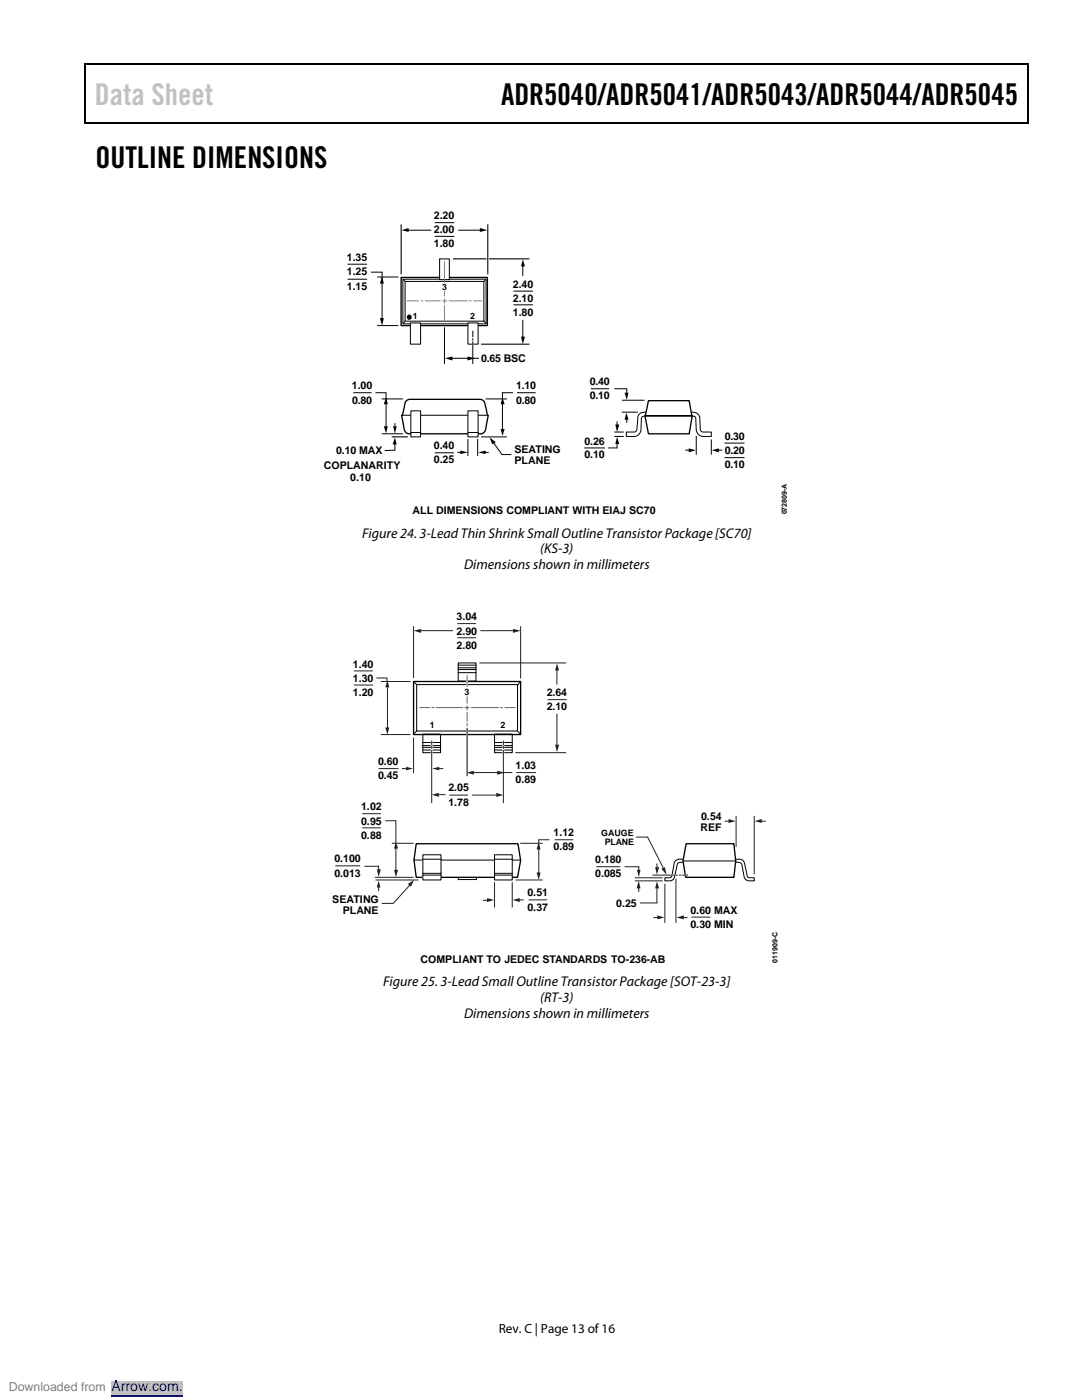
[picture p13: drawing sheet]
<svg xmlns="http://www.w3.org/2000/svg" width="216mm" height="279mm" viewBox="0 0 216 279" stroke-linecap="round" stroke-linejoin="round" font-family="sans-serif">
<defs><g id="words">
<text font-size="6" fill="#c1c1c1" x="18.9" y="21">Data Sheet</text>
<g font-size="6">
<text x="100" y="21">ADR5040/ADR5041/ADR5043/ADR5044/ADR5045</text>
<text x="19" y="33.6">OUTLINE DIMENSIONS</text>
</g>
<g font-size="2.8">
<text x="72.2" y="107.3">Figure 24. 3-Lead Thin Shrink Small Outline TransistorPackage [SC70]</text>
<text x="92.6" y="113.6">Dimensions shown in millimeters</text>
<text x="107.8" y="110.4">(KS-3)</text>
<text x="76.4" y="196.8">Figure 25. 3-Lead Small Outline TransistorPackage [SOT-23-3]</text>
<text x="92.6" y="203.2">Dimensions shown in millimeters</text>
<text x="107.8" y="200">(RT-3)</text>
</g>
<text font-size="2.8" fill="#00f" x="22.2" y="277.6">Arrow.com.</text>
<text font-size="2.6" x="99.5" y="266">Rev. C | Page 13 of 16</text>
<text font-size="2.5" fill="#808080" x="1.8" y="277.6">Downloaded from</text>
<g font-size="2.1">
<text x="86.6" y="43.7">2.20</text>
<text x="86.6" y="46.5">2.00</text>
<text x="69.2" y="52.2">1.35</text>
<text x="86.6" y="49.4">1.80</text>
<text x="69.2" y="55">1.25</text>
<text x="69.2" y="57.8">1.15</text>
<text x="102.3" y="57.4">2.40</text>
<text x="102.3" y="60.2">2.10</text>
<text x="102.3" y="63.1">1.80</text>
<text x="70.2" y="77.7">1.00</text>
<text x="96" y="72.3">0.65 BSC</text>
<text x="103" y="77.7">1.10</text>
<text x="117.7" y="76.9">0.40</text>
<text x="70.3" y="80.6">0.80</text>
<text x="103" y="80.6">0.80</text>
<text x="117.7" y="79.7">0.10</text>
<text x="86.6" y="89.6">0.40</text>
<text x="116.6" y="88.9">0.26</text>
<text x="144.6" y="87.9">0.30</text>
<text x="64.6" y="93.5">COPLANARITY</text>
<text x="67.1" y="90.7">0.10 MAX</text>
<text x="69.9" y="96">0.10</text>
<text x="86.6" y="92.5">0.25</text>
<text x="102.7" y="90.4">SEATING</text>
<text x="102.7" y="92.5">PLANE</text>
<text x="116.6" y="91.4">0.10</text>
<text x="144.6" y="90.7">0.20</text>
<text x="144.6" y="93.5">0.10</text>
<text x="82.3" y="102.6">ALL DIMENSIONS COMPLIANT WITH EIAJ SC70</text>
<text x="91.1" y="123.8">3.04</text>
<text x="91.1" y="126.6">2.90</text>
<text x="91.1" y="129.5">2.80</text>
<text x="70.4" y="133.2">1.40</text>
<text x="70.4" y="136.1">1.30</text>
<text x="70.4" y="138.9">1.20</text>
<text x="109.1" y="139">2.64</text>
<text x="109.1" y="141.8">2.10</text>
<text x="75.4" y="152.7">0.60</text>
<text x="75.4" y="155.5">0.45</text>
<text x="102.9" y="153.5">1.03</text>
<text x="72.1" y="161.7">1.02</text>
<text x="89.5" y="157.9">2.05</text>
<text x="89.5" y="160.8">1.78</text>
<text x="102.9" y="156.3">0.89</text>
<text x="72.1" y="164.6">0.95</text>
<text x="72.1" y="167.4">0.88</text>
<text x="110.5" y="166.9">1.12</text>
<text x="139.8" y="165.8">REF</text>
<text x="139.9" y="163.7">0.54</text>
<text x="66.7" y="172.1">0.100</text>
<text x="110.5" y="169.7">0.89</text>
<text x="118.8" y="172.3">0.180</text>
<text x="66.7" y="174.9">0.013</text>
<text x="105.3" y="178.9">0.51</text>
<text x="118.8" y="175.1">0.085</text>
<text x="66.3" y="180.2">SEATING</text>
<text x="68.4" y="182.3">PLANE</text>
<text x="105.3" y="181.7">0.37</text>
<text x="123" y="181.1">0.25</text>
<text x="137.8" y="182.3">0.60 MAX</text>
<text x="137.8" y="185.2">0.30 MIN</text>
<text x="83.9" y="192.1">COMPLIANT TO JEDEC STANDARDS TO-236-AB</text>
</g>
<g font-size="1.8">
<text x="92.7" y="138.6">3</text>
<text x="85.7" y="145.2">1</text>
<text x="99.9" y="145.3">2</text>
<text x="120" y="166.8">GAUGE</text>
<text x="120.7" y="168.6">PLANE</text>
</g>
<g font-size="1.7">
<text x="88.2" y="58">3</text>
<text x="82.4" y="63.6">1</text>
<text x="93.8" y="63.6">2</text>
</g>
<g font-size="1.4">
<text x="157" y="102.7" transform="rotate(-90 157 102.7)">072809-A</text>
<text x="155.1" y="192.2" transform="rotate(-90 155.1 192.2)">011909-C</text>
</g>
</g></defs>
<path d="M16.9 12.7h.2v1h-.2zM16.9 12.7h.2v.3h-.2zM82.5 12.7h.3v.3h-.3zM205.1 12.7h.2v1h-.2zM205.1 12.7h.2v.3h-.2zM16.9 24.4h.2v.3h-.2zM82.3 24.4h.2v.3h-.2zM205.1 24.4h.2v.3h-.2z" fill="#000"/>
<path d="M17 13.7v10.7M17.1 12.8h65.4M82.8 12.8h122.3M205.2 13.7v10.7M17.1 24.5h188" fill="none" stroke="#000" stroke-width=".25"/>
<path d="M80.3 82.9h17" fill="none" stroke="#000" stroke-width=".2"/>
<path d="M80.1 82.9l.5 2.5a1.14 1.14 0 0 0 1 1.2h14.3a1.09 1.09 0 0 0 1-1.2l.5-2.5M80.3 82.9l.5-2.2a1.01 1.01 0 0 1 1-1h14a1.05 1.05 0 0 1 1 1l.5 2.2" fill="none" stroke="#000" stroke-width=".26"/>
<path d="M82 82h1.9v5.2h-1.9z" fill="#fff" stroke="#000" stroke-width=".2"/>
<path d="M82 86.3h1.9" fill="none" stroke="#000" stroke-width=".2"/>
<path d="M93.4 82h2v5.2h-2z" fill="#fff" stroke="#000" stroke-width=".2"/>
<g fill="none" stroke="#000" stroke-width=".2">
<path d="M70.6 78.4h3.4M103.3 78.4h3.5M118 77.6h3.4M78.3 87.2h3M86.8 90.4h3.7M93.5 86.3h1.8M116.7 89.4h4M122.7 86.2h1.7M122.7 87.1h1.7M128.9 82.3a1.28 1.28 0 0 0-1.6 1.1l-.3 2.5-.4 .3h-1.6v.9h1.6a1.4 1.4 0 0 0 1.3-1.2l.1-2.6 .4-.2 .3-.1M138 82.3a1.35 1.35 0 0 1 1.6 1.1l.2 2.5 .5 .3h1.6v.9h-1.6a1.43 1.43 0 0 1-1.4-1.2l-.1-2.3a.5 .5 0 0 0-.6-.6M144.7 91.3h3.8"/>
<path d="M144.7 88.4h3.8"/>
</g>
<path d="M129.4 80h8.1l.5 3h-9.2zM128.7 83h9.4l-.6 3.6h-8.1z" fill="none" stroke="#000" stroke-width=".26"/>
<path d="M80 55.4h17.3v9.6h-17.3z" fill="#fff"/>
<path d="M80 55.4h17.3v9.6h-17.3z" fill="none" stroke="#000" stroke-width=".26"/>
<path d="M80.4 55.7h16.6v8.9h-16.6z" fill="#fff"/>
<path d="M80.4 55.7h16.6v8.9h-16.6zM80.5 55.8l.2 .3M96.9 55.8l-.4 .4" fill="none" stroke="#000" stroke-width=".2"/>
<path d="M80.8 56.2h15.7v7.9h-15.7z" fill="#fff"/>
<path d="M80.8 56.2h15.7v7.9h-15.7zM80.7 64.2l-.2 .3M96.5 64.1l.4 .4" fill="none" stroke="#000" stroke-width=".2"/>
<g fill="#fff" stroke="#000" stroke-width=".2">
<path d="M81.9 64.5h2v4.2h-2z"/>
<path d="M87.7 51.7h2v4.1h-2z"/>
<path d="M93.4 64.5h2v4.2h-2z"/>
</g>
<g fill="none" stroke="#000" stroke-width=".2">
<path d="M69.4 52.7h3.8M69.4 55.7h3.8M74 54.3h2.2v2.1M75.3 55.3h4.2M76.2 56.3v7.4M80 44.9v9.8M81.3 45.9h4.7M86.8 44.4h3.7M86.8 47.2h3.7M90.5 51.7h6.5M91.4 45.9h4.6M97.3 44.9v9.8"/>
<path d="M97.7 51.7h7.9M102.6 58.1h3.7M104.3 52.9v2.2M74.9 78.4h2.1v2.1M75.3 65h4.2M76.2 79.6h4.2M88.7 65.4v7.2M90 71.5h5.6M94.3 66.1v1.1M94.3 67.6v.3M94.3 68.2v4.4M96.1 68.7h9.5"/>
<path d="M96.9 79.6h4.2M102.4 78.4h-2.1v2.1M102.6 60.8h3.7M104.3 63.8v3.6M122.6 77.6h2.5v1M124.2 79.9h4.3M76.2 86.6h4.2M77 80.4v4.9M78.8 88.4v1.4l-2 .1M78.8 84.5v.8M91.3 90.3h.8M93.4 87.7v3.2"/>
<path d="M95.3 87.7v3.2M96 87.2h5.1M96.6 90.3h.9M98.4 88.2l1.8 2.5h1.8M100.3 80.4v5.5M123.1 84.2v.8M123.1 88.3v1.1h-1.7M124.2 82.3h3M125.1 83.5v.8M136.7 89.8h1M138.9 87.1v3.5M141.9 87.8v2.8"/>
<path d="M143.2 89.8h.9M82.7 136.2l.4 .4M83.1 136.6h20.2v9.3h-20.2zM91.4 134.2h3.6M91.4 133.6h3.6M91.4 133.3h3.6M91.4 132.7h3.6M91.4 132.3h3.6v3.6h-3.6zM103.8 136.1l-.4 .5M83.1 145.9l-.4 .4M84.4 148.2h3.5M84.4 148.8h3.5"/>
<path d="M84.4 149.2h3.5M84.4 149.7h3.5M84.4 146.5h3.5v3.7h-3.5zM98.7 148.2h3.5M98.7 148.8h3.5M98.7 149.2h3.5M98.7 149.7h3.5M98.7 146.5h3.5v3.7h-3.5zM103.4 146l.4 .5M91.4 174.8h3.7M91.4 174.7h3.7M91.4 174.6h3.7v.9h-3.7z"/>
</g>
<g fill="#000">
<path d="M76.2 55.1l.4 1.5h-.8zM80.1 45.9l1.4-.4v.8zM95.8 45.5l1.5 .4-1.5 .4zM104.3 51.8l.5 1.4h-.8zM75.8 63.5h.8l-.4 1.5zM88.8 71.5l1.5-.4v.8zM93.3 71.1l1.5 .4-1.5 .4zM104 67.2h.8l-.5 1.5zM124.6 78.4h.8l-.3 1.4zM76.6 85.1h.8l-.4 1.4zM77 79.3l.4 1.4h-.8zM78.4 85.1h.8l-.4 1.5z"/>
<path d="M78.8 87.3l.4 1.4h-.8zM91.9 89.9l1.5 .4-1.5 .3zM95.4 90.3l1.5-.4v.7zM97.7 87.3l1.2 .9-.7 .5zM99.9 85.6h.8l-.4 1.4zM100.3 79.3l.4 1.4h-.8zM122.8 84.7h.8l-.5 1.5zM123.1 87.2l.5 1.4h-.8zM125 82.3l.4 1.5h-.8zM137.4 89.5l1.4 .3-1.4 .5zM142 89.8l1.4-.3v.8z"/>
<circle cx="81.6" cy="63.3" r=".51"/>
</g>
<path d="M88.7 52.3v4M88.7 58.2v.9M88.7 59.7v.8M81.3 60h2.2M84.1 60h.3M84.9 60h2.9M88.3 60h.8M88.7 61v2.8M89.7 60h3.5M93.6 60h.4M94.5 60h1.6" fill="none" stroke="#808285" stroke-width=".2"/>
<path d="M94.3 68.4v.5" fill="none" stroke="#fff" stroke-width=".26"/>
<path d="M82.5 136h21.4v10.6h-21.4z" fill="none" stroke="#000" stroke-width=".26"/>
<path d="M83.1 168.4h20.3l.5 3.3-.6 3.4h-20.2l-.5-3.5z" fill="#fff"/>
<path d="M83.1 168.4h20.3l.5 3.3-.6 3.4h-20.2l-.5-3.5z" fill="none" stroke="#000" stroke-width=".26"/>
<path d="M82.6 171.6h21.2" fill="none" stroke="#000" stroke-width=".2"/>
<path d="M98.7 170.6h3.5v5h-3.5z" fill="#fff"/>
<path d="M98.7 171.5h3.5M98.7 174.3h3.5M98.7 174.6h3.5M98.7 170.6h3.5v5h-3.5z" fill="none" stroke="#000" stroke-width=".2"/>
<path d="M84.4 170.6h3.6v5h-3.6z" fill="#fff"/>
<path d="M84.4 171.5h3.6M84.4 174.3h3.6M84.4 174.6h3.6M84.4 170.6h3.6v5h-3.6zM136.3 171.5a1.4 1.4 0 0 0-1.8 .8l-.4 2.4a.56 .56 0 0 1-.7 .5h-.7v.6h.9a.96 .96 0 0 0 1-.9l.6-2.6 .6-.2h.6M136.4 171.8h10.4M146.8 171.5a1.46 1.46 0 0 1 1.6 .5l.8 3 .2 .1 1.1 .1v.6h-1a1.05 1.05 0 0 1-1-.9l-.5-2.4a1 1 0 0 0-1.2-.4" fill="none" stroke="#000" stroke-width=".2"/>
<path d="M136.9 168.4h9.5l.4 3.4-.4 3.3h-9.6l-.5-3.3z" fill="none" stroke="#000" stroke-width=".26"/>
<path d="M81.9 176.5l-3.4 3.8h-2.3" fill="none" stroke="#231f20" stroke-width=".2"/>
<path d="M81.4 176.4l1.2-.8-.6 1.3z" fill="#231f20"/>
<path d="M126.9 167.1h2.3l3.3 6.4" fill="none" stroke="#231f20" stroke-width=".2"/>
<path d="M132 173.4l.7-.3 .3 1.5z" fill="#231f20"/>
<path d="M95.7 132.3h17.3M102.8 150.2h10.2M111.1 142.5v6.4" fill="none" stroke="#231f20" stroke-width=".2"/>
<path d="M110.8 148.6h.8l-.5 1.5z" fill="#231f20"/>
<path d="M111.1 133.5v3" fill="none" stroke="#231f20" stroke-width=".2"/>
<path d="M111.1 132.4l.5 1.4h-.8z" fill="#231f20"/>
<path d="M70.6 133.9h3.8M70.6 136.7h3.8M82.5 125.1v10.1M91.3 124.5h3.7M91.3 127.3h3.7M95.9 125.9h6.8M103.9 125.1v10.2M109.3 139.6h3.8" fill="none" stroke="#231f20" stroke-width=".2"/>
<path d="M102.4 125.5l1.5 .4-1.5 .4z" fill="#231f20"/>
<path d="M83.8 125.9h6.5" fill="none" stroke="#231f20" stroke-width=".2"/>
<path d="M82.5 125.9l1.5-.4v.8z" fill="#231f20"/>
<path d="M86.1 148.2v2.2M100.4 148.2v2.2" fill="none" stroke="#fff" stroke-width=".35"/>
<path d="M75.5 153.4h4M86.1 147.9v.7M86.1 149v.3M86.1 149.8v10.4M89.7 158.7h3.7M94.3 158.7h5M100.4 147.9v.7M100.4 149v.3M100.4 149.8v10.4M103 154.2h4M66.9 172.8h4.9" fill="none" stroke="#231f20" stroke-width=".2"/>
<path d="M99 158.2l1.4 .5-1.4 .3z" fill="#231f20"/>
<path d="M87.3 158.6h1.5" fill="none" stroke="#231f20" stroke-width=".2"/>
<path d="M86.1 158.6l1.5-.4v.8z" fill="#231f20"/>
<path d="M93.2 135.7v1.1M93.2 145.2v2.2" fill="none" stroke="#fff" stroke-width=".35"/>
<path d="M93.2 134.9v2.1M93.2 139.1v1.2M83.8 141.2h1.9M86.2 141.2h.4M87.1 141.2h5.2M92.8 141.2h.8M93.2 140.9v.8M93.2 144.4v.4M93.2 142.2v1.8M94.1 141.2h5.4M99.9 141.2h.4M100.8 141.2h1.9" fill="none" stroke="#666" stroke-width=".2"/>
<path d="M93.2 145.4v9.4" fill="none" stroke="#000" stroke-width=".2"/>
<path d="M94.3 154.2h5.2" fill="none" stroke="#231f20" stroke-width=".2"/>
<g fill="#231f20">
<path d="M93.1 154.2l1.4-.4v.8z"/>
<path d="M99.2 153.8l1.5 .4-1.5 .4z"/>
</g>
<path d="M76 136h5.9M77.3 136.9v8.5M76 146.6h5.9M100.4 154.2h1.7" fill="none" stroke="#231f20" stroke-width=".2"/>
<g fill="#231f20">
<path d="M77.3 135.7l.4 1.5h-.8z"/>
<path d="M76.9 145.2h.8l-.4 1.4z"/>
</g>
<path d="M75.1 135.3h2.1v.8M79 169.1v4.8" fill="none" stroke="#231f20" stroke-width=".2"/>
<g fill="#231f20">
<path d="M79 167.9l.4 1.5h-.8z"/>
<path d="M78.6 173.6h.8l-.4 1.5z"/>
</g>
<path d="M72.7 172.9h2.8v.9M74.9 175.1h7.5M74.9 175.6h8.6M76.9 163.8h2.1v4.4M78.3 168.3h4.1" fill="none" stroke="#231f20" stroke-width=".2"/>
<path d="M75.2 173.5h.8l-.5 1.5z" fill="#231f20"/>
<path d="M75.5 176.9v.8" fill="none" stroke="#231f20" stroke-width=".2"/>
<path d="M75.5 175.7l.4 1.4h-.7z" fill="#231f20"/>
<path d="M96.5 179.7h.9M98.7 176.1v4.9M102.2 176.1v4.9" fill="none" stroke="#231f20" stroke-width=".2"/>
<path d="M97.2 179.2l1.4 .4-1.4 .4z" fill="#231f20"/>
<path d="M103.4 179.6h1" fill="none" stroke="#231f20" stroke-width=".2"/>
<path d="M102.3 179.6l1.4-.4v.8z" fill="#231f20"/>
<path d="M136.2 183.1h.9" fill="none" stroke="#231f20" stroke-width=".2"/>
<path d="M135 183.1l1.5-.4v.8z" fill="#231f20"/>
<path d="M130.5 183.1h.9" fill="none" stroke="#231f20" stroke-width=".2"/>
<path d="M131.2 182.7l1.4 .4-1.4 .4z" fill="#231f20"/>
<path d="M102.9 175.6h5.4M103.8 168.3h4.5M105.5 179.6h3.7M107.5 169.3v5.1M109.6 167.6h-2.1v.7M110.7 167.6h3.7M119 173h4.8M138 183h3.8" fill="none" stroke="#231f20" stroke-width=".2"/>
<g fill="#231f20">
<path d="M107.5 168l.4 1.5h-.8z"/>
<path d="M107.1 174.1h.8l-.4 1.5z"/>
</g>
<path d="M80.3 153.4h1M82.5 147.3v6.9" fill="none" stroke="#231f20" stroke-width=".2"/>
<path d="M81 153l1.4 .4-1.4 .3z" fill="#231f20"/>
<path d="M87.4 153.4h.9" fill="none" stroke="#231f20" stroke-width=".2"/>
<path d="M86.2 153.4l1.4-.4v.7z" fill="#231f20"/>
<path d="M124.6 173h2.9v.9M126.7 175.8h5.5M126.7 175.2h5.5" fill="none" stroke="#231f20" stroke-width=".2"/>
<path d="M127.1 173.6h.7l-.3 1.5z" fill="#231f20"/>
<path d="M127.5 177v.9" fill="none" stroke="#231f20" stroke-width=".2"/>
<path d="M127.5 175.8l.3 1.5h-.8z" fill="#231f20"/>
<path d="M131.1 177v3.2h-3.4" fill="none" stroke="#231f20" stroke-width=".2"/>
<path d="M131.1 175.9l.4 1.4h-.8z" fill="#231f20"/>
<path d="M131.1 172.4v.9" fill="none" stroke="#231f20" stroke-width=".2"/>
<path d="M130.7 173.1h.8l-.4 1.5z" fill="#231f20"/>
<path d="M132.7 176.4v7.8M134.9 175.4v8.8M151.7 163.9h1" fill="none" stroke="#231f20" stroke-width=".2"/>
<path d="M150.6 163.9l1.4-.5v.8z" fill="#231f20"/>
<path d="M144.7 163.9h.9" fill="none" stroke="#231f20" stroke-width=".2"/>
<path d="M145.4 163.4l1.4 .5-1.4 .3z" fill="#231f20"/>
<path d="M72.3 162.4h3.7M72.3 165.2h3.7M130.3 174.6h4.8M135.6 174.6h.2M136.2 174.6h1M146.9 162.8v6.2M150.5 162.8v11.7" fill="none" stroke="#231f20" stroke-width=".2"/>
<path d="M133.8 174.6h3.5" fill="none" stroke="#fff" stroke-width=".26"/>
<path d="M0 276.9h70.6" fill="none" stroke="#fff" stroke-width="2.5" stroke-linecap="butt"/>
<path d="M22.2 275.6h14.3v2.6h-14.3z" fill="#c0c0c0"/>
<path d="M22.2 278.6h14.3" fill="none" stroke="#00f" stroke-width=".2"/>
<path d="M0 276.9h70.6" fill="none" stroke="#fff" stroke-width="2.5" stroke-linecap="butt"/>
<path d="M22.2 275.6h14.3v2.6h-14.3z" fill="#c0c0c0"/>
<path d="M22.2 278.6h14.3" fill="none" stroke="#00f" stroke-width=".2"/>
<path d="M0 276.9h70.6" fill="none" stroke="#fff" stroke-width="2.5" stroke-linecap="butt"/>
<path d="M22.2 275.6h14.3v2.6h-14.3z" fill="#c0c0c0"/>
<path d="M22.2 278.6h14.3" fill="none" stroke="#00f" stroke-width=".2"/>
<path d="M0 276.9h70.6" fill="none" stroke="#fff" stroke-width="2.5" stroke-linecap="butt"/>
<path d="M22.2 275.6h14.3v2.6h-14.3z" fill="#c0c0c0"/>
<path d="M22.2 278.6h14.3" fill="none" stroke="#00f" stroke-width=".2"/>
<path d="M0 276.9h70.6" fill="none" stroke="#fff" stroke-width="2.5" stroke-linecap="butt"/>
<path d="M22.2 275.6h14.3v2.6h-14.3z" fill="#c0c0c0"/>
<path d="M22.2 278.6h14.3" fill="none" stroke="#00f" stroke-width=".2"/>
<path d="M0 276.9h70.6" fill="none" stroke="#fff" stroke-width="2.5" stroke-linecap="butt"/>
<path d="M22.2 275.6h14.3v2.6h-14.3z" fill="#c0c0c0"/>
<path d="M22.2 278.6h14.3" fill="none" stroke="#00f" stroke-width=".2"/>
<path d="M0 276.9h70.6" fill="none" stroke="#fff" stroke-width="2.5" stroke-linecap="butt"/>
<path d="M22.2 275.6h14.3v2.6h-14.3z" fill="#c0c0c0"/>
<path d="M22.2 278.6h14.3" fill="none" stroke="#00f" stroke-width=".2"/>
<path d="M0 276.9h70.6" fill="none" stroke="#fff" stroke-width="2.5" stroke-linecap="butt"/>
<path d="M22.2 275.6h14.3v2.6h-14.3z" fill="#c0c0c0"/>
<path d="M22.2 278.6h14.3" fill="none" stroke="#00f" stroke-width=".2"/>
<path d="M0 276.9h70.6" fill="none" stroke="#fff" stroke-width="2.5" stroke-linecap="butt"/>
<path d="M22.2 275.6h14.3v2.6h-14.3z" fill="#c0c0c0"/>
<path d="M22.2 278.6h14.3" fill="none" stroke="#00f" stroke-width=".2"/>
<path d="M0 276.9h70.6" fill="none" stroke="#fff" stroke-width="2.5" stroke-linecap="butt"/>
<path d="M22.2 275.6h14.3v2.6h-14.3z" fill="#c0c0c0"/>
<path d="M22.2 278.6h14.3" fill="none" stroke="#00f" stroke-width=".2"/>
<path d="M0 276.9h70.6" fill="none" stroke="#fff" stroke-width="2.5" stroke-linecap="butt"/>
<path d="M22.2 275.6h14.3v2.6h-14.3z" fill="#c0c0c0"/>
<path d="M22.2 278.6h14.3" fill="none" stroke="#00f" stroke-width=".2"/>
<path d="M0 276.9h70.6" fill="none" stroke="#fff" stroke-width="2.5" stroke-linecap="butt"/>
<path d="M22.2 275.6h14.3v2.6h-14.3z" fill="#c0c0c0"/>
<path d="M22.2 278.6h14.3" fill="none" stroke="#00f" stroke-width=".2"/>
<path d="M0 276.9h70.6" fill="none" stroke="#fff" stroke-width="2.5" stroke-linecap="butt"/>
<path d="M22.2 275.6h14.3v2.6h-14.3z" fill="#c0c0c0"/>
<path d="M22.2 278.6h14.3" fill="none" stroke="#00f" stroke-width=".2"/>
<use href="#words"/>
</svg>
